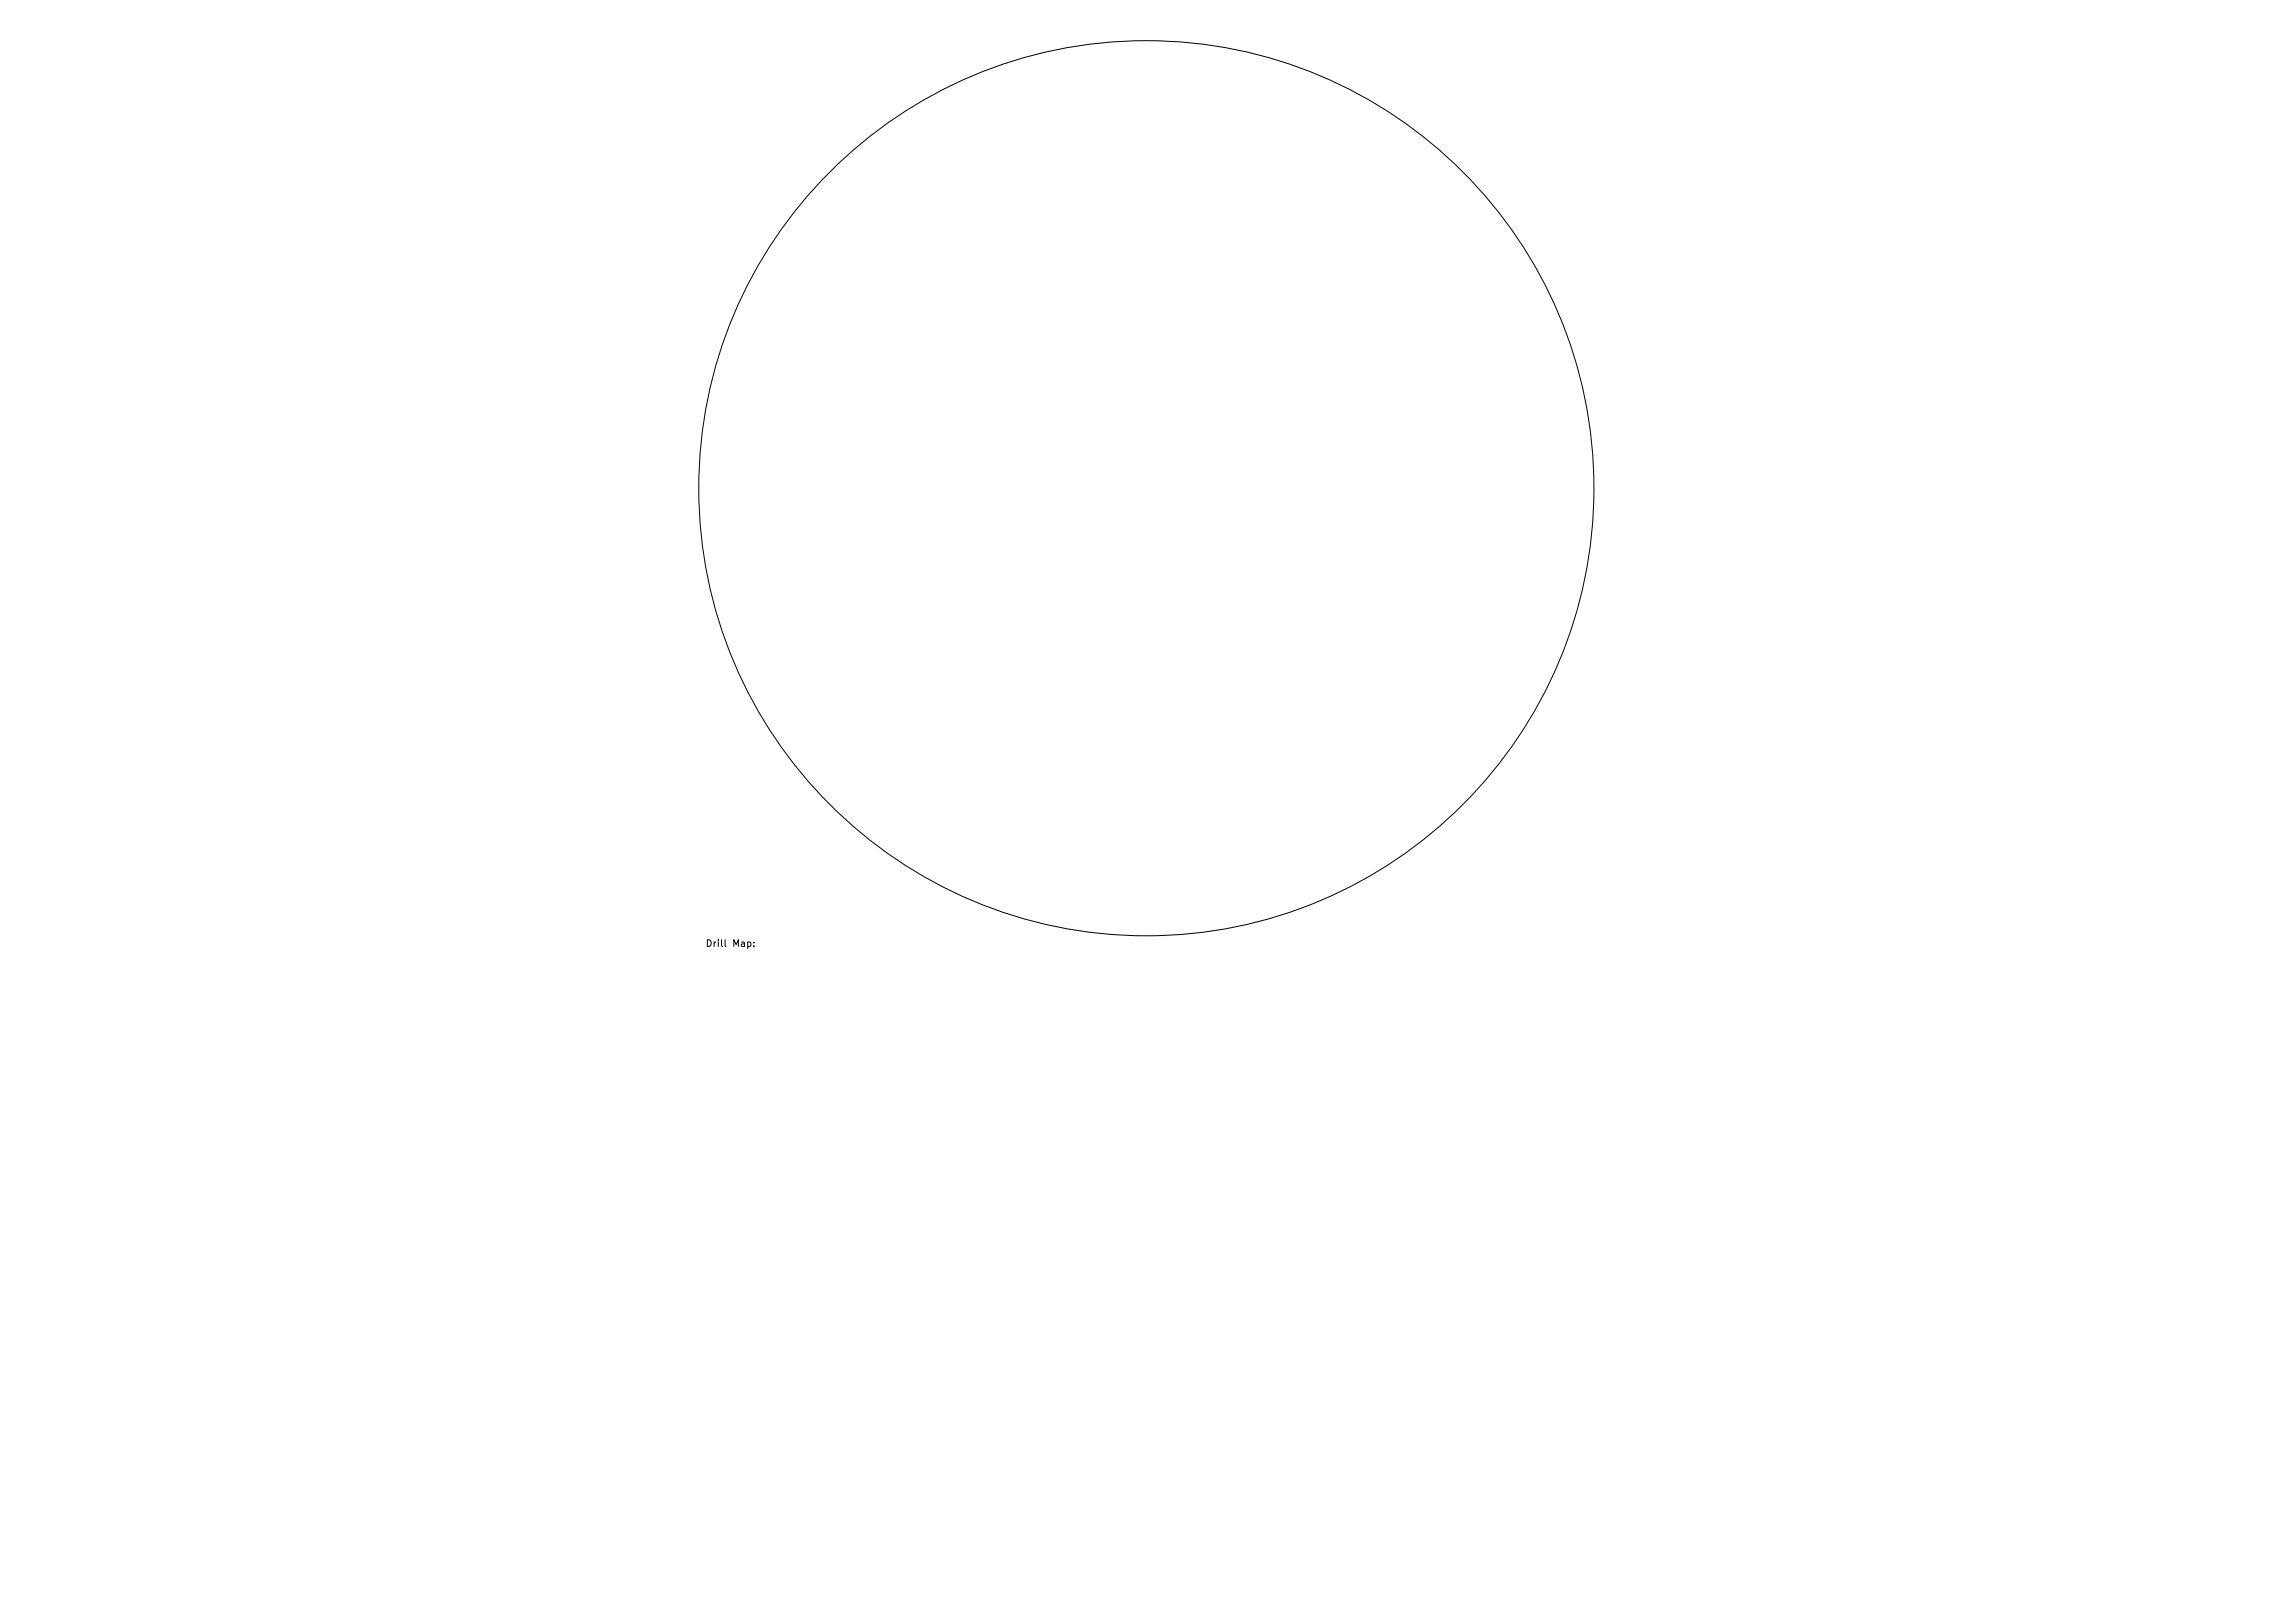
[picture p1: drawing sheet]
<svg xmlns="http://www.w3.org/2000/svg" width="297mm" height="210mm" viewBox="0 0 297 210" stroke-linecap="round" stroke-linejoin="round" font-family="sans-serif">
<defs><g id="words">
<text font-size="1.2" x="91.4" y="122.7">Drill Map:</text>
</g></defs>
<g fill="none" stroke="#000" stroke-width=".13">
<path d="M96.9 122.1l.2-.1 .2 .2-.1 .4h-.3M97.7 122.5v.1M97.7 122.1v.1"/>
<circle cx="148.5" cy="63.3" r="58"/>
</g>
<use href="#words"/>
</svg>
